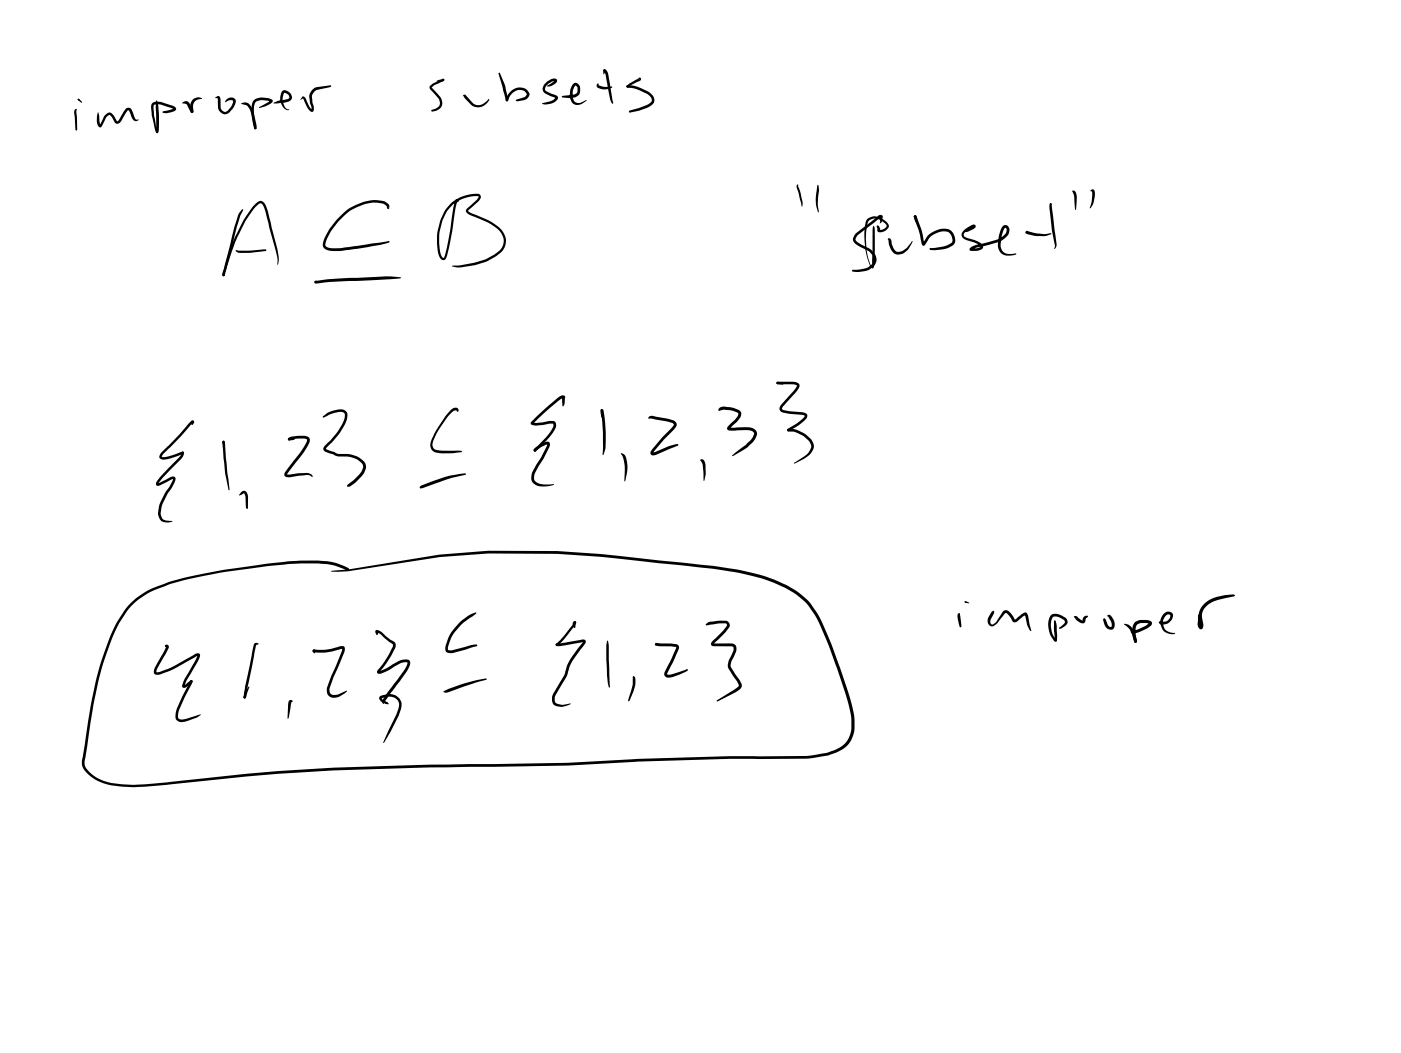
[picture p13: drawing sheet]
<svg xmlns="http://www.w3.org/2000/svg" width="108mm" height="81mm" viewBox="0 0 108 81" stroke-linecap="round" stroke-linejoin="round" font-family="sans-serif">
<g fill="#000">
<path d="M5.8 8.4h.1v1.6v.1l-.2-1.4zM6 7.7v-.1l.1 .1h-.1zM6 7.6l.1 .1zM6 7.7l.1-.1 .2 .3zM7.5 8.7l.3 .9-.1 .1 .3-.8 .3-.2h.2l.1 .1 .4 .5 .7-.9 .2-.1 .2 .1 .3 .8h.3l-.2 .1h-.2l-.4-.8-.7 1h-.3l-.5-.6-.2 .1-.3 .7a.21 .21 0 0 1-.3 .1 .21 .21 0 0 1-.1-.3zM11.7 8v-.1a.99 .99 0 0 1 .9 0l.8 .3a.2 .2 0 0 1 .2 .2 .2 .2 0 0 1-.2 .2l-.8 .1-.1-.1h.1l.8-.2-1.1-.4-.4 .1v.8l.2 1.2h-.1v-1.8l.1-.6a6.3 6.3 0 0 1 .1 2.5l-.1 .1-.1-.2-.3-1.2-.1-.7zM14 7.9h.1a.33 .33 0 0 1 .6 .2l.2 .5-.1 .1-.4-.7zM14.9 7.7l.4-.2 .2 .1a.58 .58 0 0 0-.6 .4v.6l-.1 .1-.1-.1v-.5zM16.6 7.5l.1-.1a.23 .23 0 0 1 .3 .1 .23 .23 0 0 1 0 .3v.6l.3 .2h.2l.3-.3 .2-.5-.3-.1-.3 .2a.39 .39 0 0 1 .5-.4 .39 .39 0 0 1 .2 .6l-.5 .6a.53 .53 0 0 1-.8-.4v-.7zM18.1 19.3l2.4-.1v.1l-1.3 .2h-.8zM18.6 8l.3-.1a.73 .73 0 0 1 .6 .7l.3 1.1a.12 .12 0 0 1 0 .2 .12 .12 0 0 1-.2-.1l-.4-1.4-.2-.3zM18.6 16.1l.1 .1a13 13 0 0 0-.9 3.1l-.5 1.9-.1 .1-.1-.1 1-3.9a2.33 2.33 0 0 1 .5-1.2z"/>
<path d="M19.6 7.7l.6-.2 .6 .1 .2 .2-.2 .2-.8 .3 .8-.5h.1l-.8-.1-.4 .2a3.2 3.2 0 0 0 .1 1.9l-.1 .2a.66 .66 0 0 1-.3-.7 1.84 1.84 0 0 1 .2-1.6zM21.8 7h.2a.46 .46 0 0 1 .5 .3 .46 .46 0 0 1-.3 .5l-1.1 .2 .3-.2 .9-.2-.1-.3-.3-.1a1.09 1.09 0 0 0 .1 1.1l.3 .2h-.2a1.03 1.03 0 0 1-.4-1.4zM23.3 7.5h.2l.5 1-.1-.4a.94 .94 0 0 1 .5-1.4l1.1-.1-1.1 .3-.2 .2-.2 .3 .2 .9a.23 .23 0 0 1-.1 .3 .23 .23 0 0 1-.3-.2l-.4-.8-.3 .1zM26.3 16.5a3.3 3.3 0 0 1 3.5-.9l.2 .2-.1 .3-.3-.4a3.6 3.6 0 0 0-3.7 1.6l-.2 .2a2.63 2.63 0 0 0-.6 1.4v.1a2.8 2.8 0 0 0 1.8 0l3.1-.4-.7 .3-2.4 .4a2.4 2.4 0 0 1-1.9-.2 .75 .75 0 0 1 .1-.9l.3-.6zM33.6 6.2l.5-.1a.17 .17 0 0 1 0 .2 .17 .17 0 0 1-.2 0zM34.1 6.1h.1v.1h-.1zM33.1 6.6l.3-.2 .8-.3v.1l-.9 .5 .6 .8a.66 .66 0 0 1-.4 1.1h-.2l-.1-.1 .3-.1a.5 .5 0 0 0 .3-.8l-.7-.7zM34.8 15.7a2.47 2.47 0 0 1 2.2-.7 .47 .47 0 0 1-.3 .7l-.6 .5 1.6 .8a1.93 1.93 0 0 1 1.3 1.7 1.19 1.19 0 0 1-.4 .8 5.1 5.1 0 0 1-3.7 1 6 6 0 0 0 3.6-1.2 1.17 1.17 0 0 0-.5-1.9l-1.6-.8a.4 .4 0 0 1-.5-.5l.9-.7 .1-.2-.1-.1a2.75 2.75 0 0 0-2.4 1.3 4.3 4.3 0 0 0-.5 3l.1 .4 .2 .1 .5-2a8.1 8.1 0 0 1 .4-2.5 .11 .11 0 0 1 .2 0 .11 .11 0 0 1-.1 .2v-.1h.1l-.9 4.2a.31 .31 0 0 1-.3 .3 .31 .31 0 0 1-.3-.3 4.3 4.3 0 0 1 0-2.3l.5-1.1zM35.7 7.4l.2-.1 .6 .7 .3 .1 .4-.1 .5-.4a.85 .85 0 0 1-.9 .7l-.5-.2zM38.4 5.6h.1l.4 .9 .2 1.2a.11 .11 0 0 1-.1 .1 .11 .11 0 0 1-.1-.2zM39.4 7a.78 .78 0 0 1 .8-.3 .78 .78 0 0 1 .6 .7l-.4 .3-.5 .1-.2-.1 .7-.2 .2-.3a.77 .77 0 0 0-.8-.2 .77 .77 0 0 0-.6 .5l-.1 .3h-.1l.1-.4zM42.1 6.3l.3-.2a.26 .26 0 0 1 .3-.1 .26 .26 0 0 1 .2 .3l-.4 .3-.3 .1v-.1l.5-.3-.4 .1-.3 .4 .1 .2 .7 .3a.27 .27 0 0 1 .2 .3 .27 .27 0 0 1-.2 .2l-.4 .2h-.6l.7-.2 .3-.2-.9-.5-.1-.4z"/>
<path d="M44.2 6.5a.35 .35 0 0 1 .3 0 .35 .35 0 0 1 .2 .3l-.1 .5-.2 .2-.5 .1-.6-.2 .9-.1 .2-.1 .1-.4-.2-.2-.1 .3-.1 .5 .1 .4a.46 .46 0 0 0 .6 .1l.4-.2-.3 .3a.56 .56 0 0 1-.9-.2l-.1-.3v-.5zM46 6.5h.1v.1l.4 .1h.7l-.6 .2a.52 .52 0 0 1-.6-.3zM46.5 5.4h.2l-.2 .3zM46.5 5.3l.2 .1 .2 .3 .4 2.2-.1 .1-.2-.3-.3-2-.2-.3zM48.3 6.6h.7l.8 .4a.65 .65 0 0 1 .5 1.1h-.1a4.1 4.1 0 0 1-1.7 .6v-.2l1.4-.5 .3-.2v-.1l-.1-.2-.3-.3-.9-.4-.6-.1zM48.3 6.6h.1v.1h-.1zM48.3 6.6l.9-.6 .1 .1h-.1v-.1a.14 .14 0 0 1 .2 .1 .14 .14 0 0 1-.2 .2l-.8 .5zM61.4 14.2l.4 1.4v.3l-.4-1.4zM63 14.3h.1v.3l-.1 1.1 .1 .7-.2-.8zM66.8 16.9a1.07 1.07 0 0 1 1.5 .2l.1 .1a.27 .27 0 0 1 0 .4l-.5 .3h-.2l-.1-.1v-.2l-.1-.2h.2l.1 .3h.2l.3-.3-.1-.2a1.2 1.2 0 0 0-.8-.4l-.5 .2a2.84 2.84 0 0 0-.2 1.6l.1 .3a2.72 2.72 0 0 0 .4 1.7v-2.9l.1-.3a12.4 12.4 0 0 1 0 3.1 .15 .15 0 0 1-.1 .2 .15 .15 0 0 1-.1-.2 6 6 0 0 1-.4-3.4zM65.9 18l1.8-1.4h.3l-.1 .5-.1 .1v-.5l.1 .1-1.8 1.3-.2 .3 .2 .3 1 .5a.85 .85 0 0 1 .2 1.3 1.63 1.63 0 0 1-1.5 .4h-.2l1.3-.3 .3-.3 .1-.3v-.3l-.3-.3-1-.5-.2-.3-.1-.2zM68.4 18.4h.1h.1l.3 .8 .3 .2 .3-.1 .3-.1 .5-.6-.3 .6-.3 .3a.66 .66 0 0 1-1.1-.4z"/>
<path d="M70.4 16.7l.1-.1 .1 .1v.4zM70.4 16.6l.2 .1 .4 1 .2 1.1h-.1a1.8 1.8 0 0 1 1.8-1.2 .81 .81 0 0 1 .5 1.3l-.8 .3-.8 .1-.2-.1 1.2-.2 .5-.3 .1-.2-.1-.4a.76 .76 0 0 0-1.2-.1l-.4 .2-.4 .7h-.2zM74.3 17.7l.6-.4a.18 .18 0 0 1 .3 .1 .18 .18 0 0 1-.2 .3l-.6 .2 .6-.5v.1l-.7 .4-.1 .2 .1 .1 1.1 .4 .3 .4a.44 .44 0 0 1-.5 .3 .34 .34 0 0 1-.5-.1 .97 .97 0 0 1 .9-.4l1.4-.4a.66 .66 0 0 0 .5-.8h-.1l-.1 .2-.2 1a.64 .64 0 0 0 .6 .8l.6-.1v.1a.91 .91 0 0 1-1.4-.5v-.8l.3-.8 .3-.2 .2 .1 .1 .2a.98 .98 0 0 1-.8 1l-1.7 .5-.4 .2-.1-.2h.5l.3-.1-.3-.2-.6-.2a.49 .49 0 0 1-.6-.6zM79.1 17.8l.8 .2h1.1l-.4 .2h-.8l-.8-.2zM79 17.8h.2v.3l-.2-.1zM81 15.6v.2l-.1-.1zM80.9 15.6l.1 .2-.1-.1zM80.9 15.7l.1 .1 .4 2.9v.3l-.1 .2v-.3l-.4-2.8zM82.7 14.7a.47 .47 0 0 1 .3 .6l-.1 .9-.1-1.1-.2-.4zM84 14.6h.3a1.31 1.31 0 0 1-.3 1.4l.1-.5 .1-.7-.1-.1zM14 34.8h.1l.1 .2h-.2zM14 34.8l.2 .1-.2 .4-1.8 2 1-.5a.22 .22 0 0 1 .2-.1 .22 .22 0 0 1 .1 .3l-.6 1.1a2.79 2.79 0 0 0-.5 1.5l.2 .4 .7 .2a.83 .83 0 0 1-.9-.1l-.2-.3v-.3a3.4 3.4 0 0 1 .8-1.9l.3-.7-.9 .4a.22 .22 0 0 1-.2 .2 .22 .22 0 0 1-.2-.3l.4-.5 1.4-1.5z"/>
<path d="M14.7 32.5a.14 .14 0 0 1 .2-.1 .14 .14 0 0 1 0 .2l-.1 .2v-.3l.1 .1-2.4 2.6h.4l1.2-.4v.2l-.3 .1a2.43 2.43 0 0 1-1.4 .3 .29 .29 0 0 1-.1-.3 .29 .29 0 0 1 .2-.3zM19.6 15.8a.47 .47 0 0 1 .5-.3 .47 .47 0 0 1 .4 .4l.9 3.3 .1 .7-.1 .5v-.6l-1.1-3.9-.2-.2-.5 .3a9.6 9.6 0 0 0-1.4 2.6l-.9 2.7a.2 .2 0 0 1-.2-.2 .2 .2 0 0 1 .1-.2l.6-1.8a12.5 12.5 0 0 1 1.6-3.1zM17.1 34h.1h.1v.3l-.1 .2zM17.2 34h.1v.2l.3 3.6-.3-1.3zM18.6 37.9l.2-.1 .3 .3v1.1h-.1v-.1l-.1-1-.1-.1-.4 .2zM22.2 33.8l.3-.2h1a.39 .39 0 0 1 .4 .2 .39 .39 0 0 1-.1 .5l-.4 .6-1.3 1.6 1.5-.1a.47 .47 0 0 1 .5 .3l-.4-.1-1.3 .2a.33 .33 0 0 1-.5-.2l.8-1.1a4.5 4.5 0 0 0 1-1.6l-.2-.1h-.5l-.7 .1-.1-.1zM22.2 33.8h.2l-.1 .1h-.1zM22.2 33.8l.5 .1h-.4zM24.3 21.7l.2-.1a41.5 41.5 0 0 1 6.4-.2l-.1 .1h-.7l-5.5 .3a.19 .19 0 0 1-.3 0 .19 .19 0 0 1 0-.1zM24.3 21.7h.3l-.3 .1zM24.9 32.1l.4-.3 .4-.2 .4-.1 .4 .1a.58 .58 0 0 1 .2 .9 6 6 0 0 1-1.5 2v.1l.9 .4a2.25 2.25 0 0 1 2 .7l.1 .4a2.32 2.32 0 0 1-1.2 1.4h-.2v-.2a2.76 2.76 0 0 0 1.2-1.2v-.1a.67 .67 0 0 0-.6-.7l-.5-.1h-.9l-.9-.4-.2-.2 .1-.2a5.6 5.6 0 0 0 1.5-2v-.1a.4 .4 0 0 0 0-.5h-.5l-1.1 .4zM32.4 37.5l2-.8 1.2-.2h.3l-1.5 .5-1.8 .6h-.2z"/>
<path d="M34.7 31.6a.31 .31 0 0 1 .4-.2 .31 .31 0 0 1 .2 .3l-.1-.1-.3 .1a8 8 0 0 0-1.5 2.1 .5 .5 0 0 0-.1 .6 .5 .5 0 0 0 .4 .3l1.9 .1-.7 .1h-1.2a.68 .68 0 0 1-.4-1.1l.6-1.1zM41.2 34.5l.4-.3a.62 .62 0 0 1 .7-.1v.4l-1.1 2v.4l.1 .2a1.67 1.67 0 0 0 1.4 .2 1.68 1.68 0 0 1-1.6 0l-.2-.3 .1-.5 1.2-2.3-.5 .2-.5 .4-.1-.1zM41.2 32.3l1.7-1.6a.42 .42 0 0 1 .6-.1l-.1 .7h-.1v-.7l.1 .1-1 .7-1.3 1.2v-.1h.8a.71 .71 0 0 1 .9 .1 .8 .8 0 0 1-.3 .8l-1.1 1.3a.14 .14 0 0 1-.1 .1 .14 .14 0 0 1-.2-.1l.7-.7a2.64 2.64 0 0 0 .8-1.2v-.2l-1.2 .2-.4-.1-.1-.1zM46.3 31.5h.1l.1 .1 .1 1.1a5.5 5.5 0 0 1-.1 2.4l-.1-.1a15.3 15.3 0 0 0-.1-3.3l.2-.1-.1 .7-.1-.4zM47.8 34.9a.6 .6 0 0 1 .5 .8v.7l-.2 .7v-1.3zM50 32.1l.3-.1 1.7 .4a.37 .37 0 0 1-.1 .7l-1.6 1.8 1.2-.5 .6-.2 .2 .1-1.7 .7a.27 .27 0 0 1-.4 0 .27 .27 0 0 1 .1-.4l1.6-1.9-.5-.2-1.4-.2-.1-.1zM53.9 35.4a.32 .32 0 0 1 .4 .1 .32 .32 0 0 1 .1 .4v.7l-.2 .5-.1-1.3zM55.4 31.5l.4-.2 .6 .1 .5 .2 .2 .2a.87 .87 0 0 1-.4 .8l-.5 .4v-.1h1.6l.4 .2 .1 .4-.2 .5-.5 .4-1.2 .8 1.4-1.3 .3-.5-.1-.2h-.3h-1.4a.21 .21 0 0 1-.2-.1 .21 .21 0 0 1 0-.3l.6-.5 .2-.4-.7-.3h-.4l-.4 .1-.1-.1zM59.8 29.4h1.3a.37 .37 0 0 1 .4 .2 .37 .37 0 0 1 0 .4l-1.2 1.5 .5 .2 1 .1a.34 .34 0 0 1 .4 .2 .34 .34 0 0 1-.2 .4l-.5 .4-.7 .4h-.1v-.1l.8-.5 .5-.6-1.5-.2-.4-.1v-.2v-.2l1.1-1.2 .2-.4-.3-.1h-1.2zM59.8 29.4h.2l.4 .2h-.5zM60.7 33.1h.5l.3 .1 .9 .5a.78 .78 0 0 1 .3 .9l-.5 .6-1 .5 .7-.5a1.27 1.27 0 0 0 .6-.7l-.1-.5-.4-.4-.7-.3-.6-.1zM12.7 49.7h.1a.18 .18 0 0 1 .2 .1 .18 .18 0 0 1 0 .2l-.9 1.5-.1 .3h.1a6.8 6.8 0 0 0 2.2-1l.7-.4a.22 .22 0 0 1 .4 0 .22 .22 0 0 1 0 .3l-1 1.7-.2 .5v-.1l.5-.4h.1v.2l-.3 .3a.22 .22 0 0 1-.3 .1 .22 .22 0 0 1-.2-.2l.2-.5 1.1-1.8-.9 .5a5.9 5.9 0 0 1-2.4 1 .33 .33 0 0 1-.1-.6l.9-1.5-.1-.1z"/>
<path d="M12.7 49.7l.2 .1-.1 .1zM14.7 52.4h.1v.2h-.1zM14.7 52.4a.18 .18 0 0 1 .2 .2 .18 .18 0 0 1-.2 .2l-.9 1.8-.1 .7 .2 .1h.3l1.2-.4 .1 .1a2.56 2.56 0 0 1-1.3 .5h-.3a.4 .4 0 0 1-.4-.4l.1-.6zM19.2 52.9l-.3 .9-.1-.1v-.2zM18.8 53.7l.1-.1v.2h-.1zM19.6 49.6l.2-.1 .1 .1-.2 .2-.8 4a.13 .13 0 0 1-.1-.1 .13 .13 0 0 1 0-.1zM22.3 54l.1-.1 .2 .1-.2 .1-.2 1.3v-1.1zM24.1 50.1l.2-.1a4.9 4.9 0 0 0 2-.2l.3 .1v.3l-.7 1.5a2.77 2.77 0 0 0-.5 1.4v.3l.3 .2 .4-.1 .6-.3-.5 .5a.64 .64 0 0 1-1-.2v-.5l1.1-2.8 .1-.2-.4 .1a4 4 0 0 1-1.8 .2l.1-.1h-.2zM24.1 50.1h.2l-.1 .3zM10.1 46.4a7 7 0 0 1 3.2-1.6 42.9 42.9 0 0 1 11.8-1.6l.9 .2 .9 .4-.2 .1-.8-.3a8.9 8.9 0 0 0-2.9-.2 42.6 42.6 0 0 0-10.3 1.8 5.8 5.8 0 0 0-4 3.8 37.2 37.2 0 0 0-2.1 9.4l-.1 .5a2.58 2.58 0 0 0 2.4 1.5l1.4 .1 .9-.1 5.9-.6a170.1 170.1 0 0 1 16.6-.9h2.4a182.8 182.8 0 0 0 13-.4l7.2-.2 5.9-.1a4.7 4.7 0 0 0 2.9-.9 1.98 1.98 0 0 0 .5-1.3l-.1-1.1a45 45 0 0 0-2.4-6.9 5.2 5.2 0 0 0-2.9-2.8l-1.4-.6-2.1-.5-1.8-.3-7.4-.8a65.5 65.5 0 0 0-13.6-.1l-7.1 1.1h-1.3l1.3-.1 7.1-1.2 3.7-.3a82.2 82.2 0 0 1 13.2 .8l5.8 .6a10.3 10.3 0 0 1 5.6 2.5l.7 .9 .4 .7a45.5 45.5 0 0 1 2.5 6.9 2.69 2.69 0 0 1-.6 2.7l-.1 .1a5.6 5.6 0 0 1-3 .9h-5.8l-7.5 .2a184.2 184.2 0 0 1-12.7 .4l-4.2 .1a179.7 179.7 0 0 0-18.7 1.2 13 13 0 0 1-5.1 0 2.26 2.26 0 0 1-1.8-1.6l.1-.5a37 37 0 0 1 2.1-9.4l.5-1zM28.9 48.6a.52 .52 0 0 1 .6 .2l.9 .7 .1 .2a5.2 5.2 0 0 1-1.3 2.1v-.1l1.8-.9a.39 .39 0 0 1 .6 .3l-.3 .7-1.7 2.4a.11 .11 0 0 1-.2-.1 .11 .11 0 0 1 .1-.1l1.6-2.4 .3-.6-.5 .1-.5 .3a1.61 1.61 0 0 1-1.3 .5v-.2l.8-1.2 .4-.8-1-.8-.2-.2v-.1l-.1 .3zM29.3 53.7v-.1a1.46 1.46 0 0 1 1.1-.1 .84 .84 0 0 1 .5 1.2l-.8 1.7-.6 .8 1.2-2.6a.68 .68 0 0 0-.1-.7 .68 .68 0 0 0-.7-.2l-.5 .1 .5 .4v.1l-.5-.2-.2-.3z"/>
<path d="M34.2 53.2l1.6-.5 1-.3 .7-.1-2.4 .8a1.05 1.05 0 0 1-.9 .2zM35.4 48l.7-.6 .6-.2v.1l-.3 .2a3.3 3.3 0 0 0-1.9 2.6h.4l1.6-.4h.3l-1.9 .6a.42 .42 0 0 1-.5-.1 .42 .42 0 0 1-.1-.5l.4-.9zM42.8 49.6l2.1-.3a.22 .22 0 0 1 .3 .1 .22 .22 0 0 1-.2 .3l-.9 1.3-.4 1.1-.9 1.5-.1 .4 .1 .2a1.29 1.29 0 0 0 1.1 0h.1a1.33 1.33 0 0 1-1.1 .2l-.3-.2v-.6l.9-1.6 .4-1.1 1.1-1.4-1.9 .3a.16 .16 0 0 1-.2 0 .16 .16 0 0 1-.1-.2zM44.2 47.9h.1l.1 .1-.1 .1 .1-.1-.1 .4-.2-.3zM44.2 47.9l.2 .1-.1 .2-1 1.2-.3 .3h-.2v-.1l.7-.7 .7-.9zM46.8 49.4l.1 .4 .1 3.2-.2-.9-.1-2.3zM48.8 52.1a1.42 1.42 0 0 1-.1 1.4l-.3 .5 .3-1.2zM50.5 49.6l1.7 .1a.27 .27 0 0 1 .1 .4l-.9 1.8 .4 .1 1.1-.4h.1l-1.2 .6h-.5a.28 .28 0 0 1-.1-.4l.9-1.9-1.5-.1-.1-.1zM50.5 49.6h.2l-.1 .1zM54.4 48.1l.2-.2 .7-.1a.82 .82 0 0 1 .8 .2l.1 .2v.1l-.4 .5-.8 .8h1.6a.48 .48 0 0 1 .1 .7l-.3 .6-.1 .4 .7 1.1 .1 .3v.2l-.4 .4-1.4 .8-.1-.1 1.7-1.2-.7-1.2a.73 .73 0 0 1 0-.8l.3-.6v-.3l-1.5-.1a.21 .21 0 0 1-.2-.2 .21 .21 0 0 1 .1-.2l.8-.8 .3-.5-.1-.1h-.5l-1 .2zM73.9 47.3h.1l.1 1-.1 .1-.2-.9zM76.4 47.1l.1-.1 .1 .2-.3 .6v.2l.2 .1 .2-.2 .6-.8 .2-.1a.95 .95 0 0 1 .7 .8l.6-.5 .3-.1 .1 .3 .3 1.1-.3-.4-.2-.8-.8 .6-.2-.1-.3-.6-.2-.1-.6 .8a.41 .41 0 0 1-.7 .2v-.1a.58 .58 0 0 1 0-.6z"/>
<path d="M81 47.4l.1-.1a1.24 1.24 0 0 1 1 .3l.1 .1a.36 .36 0 0 1-.1 .5l-.3 .2a.11 .11 0 0 1-.1 .1 .11 .11 0 0 1-.1-.2l.4-.3v-.2l-.5-.3h-.4l-.1 .5v.6l.4 .7h-.1l-.1-1 .1-.5 .1 .4 .1 1a.17 .17 0 0 1 0 .2 .17 .17 0 0 1-.2 0l-.4-.4a1.6 1.6 0 0 1 .1-1.6zM82.7 47.5a.65 .65 0 0 1 .7 .3 .34 .34 0 0 1 .4-.4v.1l-.3 .5-.4-.1zM85 47.7l.1-.1 .1 .1 .2 .5 .2 .1v-.4l-.3-.4 .2-.1 .3 .3 .1 .3a.4 .4 0 0 1-.3 .5 .4 .4 0 0 1-.5-.4zM86.6 48.1h.2a1.61 1.61 0 0 1 .8 1.3l-.1 .1h-.1l-.3-1zM87.5 47.9l.3-.1h.5a.29 .29 0 0 1 .4 0 .29 .29 0 0 1 0 .4l-.9 .5-.6 .1-.1-.1 .1-.1 .1 .1-.1-.1 1.4-.5-.7-.1-.3 .1-.1 .4 .1 .9-.1 .1a1.55 1.55 0 0 1-.2-1.2zM89.7 47.3a.4 .4 0 0 1 .6-.1 .4 .4 0 0 1-.1 .7 .59 .59 0 0 1-.9 0l.7-.1 .2-.4h-.3a.81 .81 0 0 0-.2 .9 .81 .81 0 0 0 .9 .5 .9 .9 0 0 1-1.1-.4 .9 .9 0 0 1 .2-1.1zM92.8 46.5a2.98 2.98 0 0 1 2.3-.7l.1 .1-.1 .1a3.5 3.5 0 0 0-2.1 .7 .98 .98 0 0 0-.4 1l.1 .3a.29 .29 0 0 1 0 .3 .29 .29 0 0 1-.3 .2v-.1a1.31 1.31 0 0 1 0-1.1l.1-.1v.1v.8l.1 .2h-.1v-.1a1.43 1.43 0 0 1 .3-1.7z"/>
<circle cx="14.8" cy="8.6" r=".1"/>
<circle cx="70.5" cy="16.7" r=".11"/>
<circle cx="17.2" cy="21.2" r=".09"/>
<circle cx="41.2" cy="34.7" r=".1"/>
<circle cx="24.2" cy="50.2" r=".11"/>
<circle cx="42.9" cy="49.7" r=".1"/>
<circle cx="87.5" cy="49.4" r=".11"/>
</g>
<g fill="#000">
<path d="M74.4 46.3v.1z" fill-rule="evenodd"/>
<path d="M74.4 46.3l.1 .1-.1 .1-.1-.1z" fill-rule="evenodd"/>
<path d="M74.4 46.4v-.1l.3 .2z" fill-rule="evenodd"/>
</g>
</svg>
